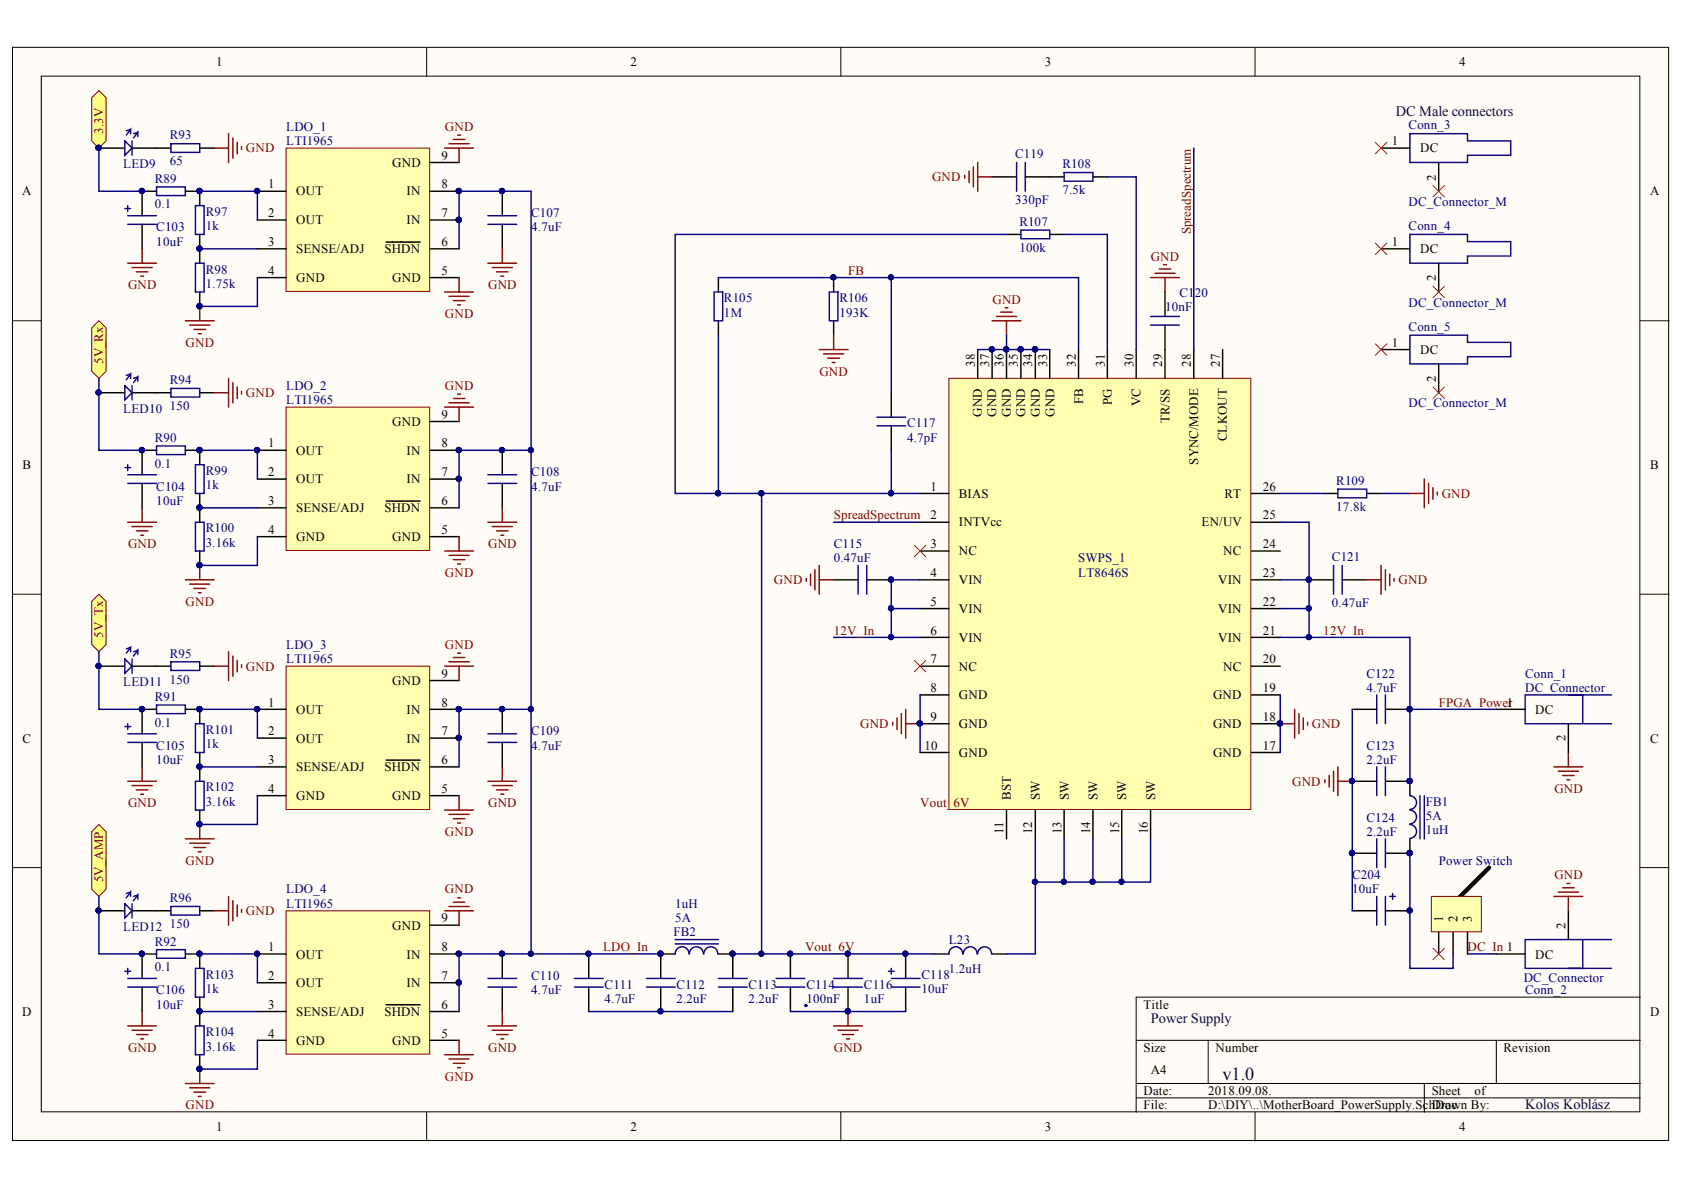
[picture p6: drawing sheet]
<svg xmlns="http://www.w3.org/2000/svg" width="297mm" height="210mm" viewBox="0 0 297 210" stroke-linecap="round" stroke-linejoin="round" font-family="sans-serif">
<defs><g id="words">
<text font-size="3.2" fill="#001b31" x="215.7" y="190.5">v1.0</text>
<g font-size="2.5" fill="#001b31">
<text x="246.2" y="20.5">DC Male connectors</text>
<text x="203" y="180.4">Power Supply</text>
<text x="269" y="195.6">Kolos Koblász</text>
</g>
<g font-size="2.3">
<text x="38.1" y="11.7">1</text>
<text x="111.2" y="11.7">2</text>
<text x="184.3" y="11.7">3</text>
<text x="257.4" y="11.7">4</text>
<text x="69.2" y="29.4">GND</text>
<text x="77.9" y="28.1">9</text>
<text x="245.5" y="25.6">1</text>
<text x="250.5" y="26.9">DC</text>
<text x="3.9" y="34.5">A</text>
<text x="47.3" y="33.2">1</text>
<text x="52.3" y="34.5">OUT</text>
<text x="71.7" y="34.5">IN</text>
<text x="77.9" y="33.2">8</text>
<text x="253.3" y="31.9" transform="rotate(-90 253.3 31.9)">2</text>
<text x="291.1" y="34.5">A</text>
<text x="47.3" y="38.3">2</text>
<text x="52.3" y="39.5">OUT</text>
<text x="71.7" y="39.5">IN</text>
<text x="77.9" y="38.3">7</text>
<text x="47.3" y="43.4">3</text>
<text x="52.3" y="44.7">SENSE/ADJ</text>
<text x="67.8" y="44.7">SHDN</text>
<text x="77.9" y="43.4">6</text>
<text x="245.5" y="43.4">1</text>
<text x="250.5" y="44.7">DC</text>
<text x="47.3" y="48.5">4</text>
<text x="52.3" y="49.8">GND</text>
<text x="69.2" y="49.8">GND</text>
<text x="77.9" y="48.5">5</text>
<text x="253.3" y="49.6" transform="rotate(-90 253.3 49.6)">2</text>
<text x="171.9" y="64.7" transform="rotate(-90 171.9 64.7)">38</text>
<text x="174.5" y="64.7" transform="rotate(-90 174.5 64.7)">37</text>
<text x="177" y="64.7" transform="rotate(-90 177 64.7)">36</text>
<text x="179.5" y="64.7" transform="rotate(-90 179.5 64.7)">35</text>
<text x="182.1" y="64.7" transform="rotate(-90 182.1 64.7)">34</text>
<text x="184.7" y="64.7" transform="rotate(-90 184.7 64.7)">33</text>
<text x="189.8" y="64.7" transform="rotate(-90 189.8 64.7)">32</text>
<text x="194.9" y="64.7" transform="rotate(-90 194.9 64.7)">31</text>
<text x="199.9" y="64.7" transform="rotate(-90 199.9 64.7)">30</text>
<text x="205" y="64.7" transform="rotate(-90 205 64.7)">29</text>
<text x="210.1" y="64.7" transform="rotate(-90 210.1 64.7)">28</text>
<text x="215.2" y="64.7" transform="rotate(-90 215.2 64.7)">27</text>
<text x="245.5" y="61.2">1</text>
<text x="250.5" y="62.4">DC</text>
<text x="191" y="71.3" transform="rotate(-90 191 71.3)">FB</text>
<text x="196.1" y="71.4" transform="rotate(-90 196.1 71.4)">PG</text>
<text x="201.2" y="71.7" transform="rotate(-90 201.2 71.7)">VC</text>
<text x="253.3" y="67.3" transform="rotate(-90 253.3 67.3)">2</text>
<text x="69.2" y="75.1">GND</text>
<text x="77.9" y="73.9">9</text>
<text x="173.2" y="73.5" transform="rotate(-90 173.2 73.5)">GND</text>
<text x="175.7" y="73.5" transform="rotate(-90 175.7 73.5)">GND</text>
<text x="178.3" y="73.5" transform="rotate(-90 178.3 73.5)">GND</text>
<text x="180.8" y="73.5" transform="rotate(-90 180.8 73.5)">GND</text>
<text x="183.4" y="73.5" transform="rotate(-90 183.4 73.5)">GND</text>
<text x="186" y="73.5" transform="rotate(-90 186 73.5)">GND</text>
<text x="206.3" y="74.6" transform="rotate(-90 206.3 74.6)">TR/SS</text>
<text x="216.4" y="77.8" transform="rotate(-90 216.4 77.8)">CLKOUT</text>
<text x="4" y="82.7">B</text>
<text x="47.3" y="78.9">1</text>
<text x="47.3" y="84">2</text>
<text x="52.3" y="80.2">OUT</text>
<text x="71.7" y="80.2">IN</text>
<text x="77.9" y="84">7</text>
<text x="77.9" y="78.9">8</text>
<text x="211.3" y="82" transform="rotate(-90 211.3 82)">SYNC/MODE</text>
<text x="291.1" y="82.7">B</text>
<text x="47.3" y="89.1">3</text>
<text x="52.3" y="85.3">OUT</text>
<text x="71.7" y="85.3">IN</text>
<text x="77.9" y="89.1">6</text>
<text x="164.2" y="86.5">1</text>
<text x="169.1" y="87.8">BIAS</text>
<text x="216" y="87.8">RT</text>
<text x="222.8" y="86.5">26</text>
<text x="47.3" y="94.1">4</text>
<text x="52.3" y="90.3">SENSE/ADJ</text>
<text x="52.3" y="95.4">GND</text>
<text x="67.8" y="90.3">SHDN</text>
<text x="69.2" y="95.4">GND</text>
<text x="77.9" y="94.1">5</text>
<text x="164.2" y="91.6">2</text>
<text x="169.1" y="92.9">INTVcc</text>
<text x="211.9" y="92.9">EN/UV</text>
<text x="222.8" y="91.6">25</text>
<text x="164.2" y="96.7">3</text>
<text x="164.2" y="101.7">4</text>
<text x="169.1" y="97.9">NC</text>
<text x="215.7" y="97.9">NC</text>
<text x="222.8" y="101.7">23</text>
<text x="222.8" y="96.7">24</text>
<text x="164.2" y="106.9">5</text>
<text x="169.1" y="103">VIN</text>
<text x="214.9" y="103">VIN</text>
<text x="222.8" y="106.9">22</text>
<text x="164.2" y="112">6</text>
<text x="169.1" y="108.2">VIN</text>
<text x="169.1" y="113.2">VIN</text>
<text x="214.9" y="113.2">VIN</text>
<text x="214.9" y="108.2">VIN</text>
<text x="222.8" y="112">21</text>
<text x="77.9" y="119.6">9</text>
<text x="164.2" y="117">7</text>
<text x="169.1" y="118.3">NC</text>
<text x="215.7" y="118.3">NC</text>
<text x="222.8" y="117">20</text>
<text x="47.3" y="124.6">1</text>
<text x="52.3" y="125.9">OUT</text>
<text x="69.2" y="120.8">GND</text>
<text x="71.7" y="125.9">IN</text>
<text x="77.9" y="124.6">8</text>
<text x="164.2" y="122.1">8</text>
<text x="169.1" y="123.4">GND</text>
<text x="214" y="123.4">GND</text>
<text x="222.8" y="122.1">19</text>
<text x="270.8" y="125.9">DC</text>
<text x="4" y="131">C</text>
<text x="47.3" y="129.7">2</text>
<text x="52.3" y="131">OUT</text>
<text x="71.7" y="131">IN</text>
<text x="77.9" y="129.7">7</text>
<text x="164.2" y="127.2">9</text>
<text x="169.1" y="128.4">GND</text>
<text x="214" y="128.4">GND</text>
<text x="222.8" y="127.2">18</text>
<text x="276.1" y="130.7" transform="rotate(-90 276.1 130.7)">2</text>
<text x="291.1" y="131">C</text>
<text x="47.3" y="134.8">3</text>
<text x="52.3" y="136">SENSE/ADJ</text>
<text x="67.8" y="136">SHDN</text>
<text x="77.9" y="134.8">6</text>
<text x="163.1" y="132.2">10</text>
<text x="169.1" y="133.5">GND</text>
<text x="214" y="133.5">GND</text>
<text x="222.8" y="132.2">17</text>
<text x="47.3" y="139.8">4</text>
<text x="52.3" y="141.1">GND</text>
<text x="69.2" y="141.1">GND</text>
<text x="77.9" y="139.8">5</text>
<text x="178.3" y="141.1" transform="rotate(-90 178.3 141.1)">BST</text>
<text x="183.4" y="141.1" transform="rotate(-90 183.4 141.1)">SW</text>
<text x="188.5" y="141.1" transform="rotate(-90 188.5 141.1)">SW</text>
<text x="193.6" y="141.1" transform="rotate(-90 193.6 141.1)">SW</text>
<text x="198.7" y="141.1" transform="rotate(-90 198.7 141.1)">SW</text>
<text x="203.7" y="141.1" transform="rotate(-90 203.7 141.1)">SW</text>
<text x="177" y="147.2" transform="rotate(-90 177 147.2)">11</text>
<text x="182.1" y="147.2" transform="rotate(-90 182.1 147.2)">12</text>
<text x="187.2" y="147.2" transform="rotate(-90 187.2 147.2)">13</text>
<text x="192.3" y="147.2" transform="rotate(-90 192.3 147.2)">14</text>
<text x="197.4" y="147.2" transform="rotate(-90 197.4 147.2)">15</text>
<text x="202.5" y="147.2" transform="rotate(-90 202.5 147.2)">16</text>
<text x="47.3" y="167.8">1</text>
<text x="69.2" y="164">GND</text>
<text x="77.9" y="167.8">8</text>
<text x="77.9" y="162.7">9</text>
<text x="254.6" y="162.7" transform="rotate(-90 254.6 162.7)">1</text>
<text x="257.1" y="162.7" transform="rotate(-90 257.1 162.7)">2</text>
<text x="259.6" y="162.7" transform="rotate(-90 259.6 162.7)">3</text>
<text x="276.1" y="163.8" transform="rotate(-90 276.1 163.8)">2</text>
<text x="47.3" y="172.9">2</text>
<text x="52.3" y="169.1">OUT</text>
<text x="71.7" y="169.1">IN</text>
<text x="77.9" y="172.9">7</text>
<text x="270.8" y="169.1">DC</text>
<text x="3.9" y="179.2">D</text>
<text x="47.3" y="177.9">3</text>
<text x="52.3" y="174.1">OUT</text>
<text x="52.3" y="179.2">SENSE/ADJ</text>
<text x="67.8" y="179.2">SHDN</text>
<text x="71.7" y="174.1">IN</text>
<text x="77.9" y="177.9">6</text>
<text x="201.7" y="177.9">Title</text>
<text x="291.1" y="179.2">D</text>
<text x="47.3" y="183">4</text>
<text x="52.3" y="184.3">GND</text>
<text x="69.2" y="184.3">GND</text>
<text x="77.9" y="183">5</text>
<text x="201.7" y="185.6">Size</text>
<text x="214.4" y="185.6">Number</text>
<text x="265.2" y="185.6">Revision</text>
<text x="203" y="189.4">A4</text>
<text x="201.7" y="193.2">Date:</text>
<text x="201.7" y="195.7">File:</text>
<text x="213.1" y="193.2">2018.09.08.</text>
<text x="213.1" y="195.7">D:\DIY\..\MotherBoard_PowerSupply.SchDDrawn By:</text>
<text x="252.5" y="193.2">Sheet</text>
<text x="254.9" y="195.7">oc</text>
<text x="260.1" y="193.2">of</text>
<text x="38.1" y="199.5">1</text>
<text x="111.2" y="199.5">2</text>
<text x="184.3" y="199.5">3</text>
<text x="257.4" y="199.5">4</text>
</g>
<g font-size="2.3" fill="#800000">
<text x="18.2" y="23.6" transform="rotate(-90 18.2 23.6)">3.3V</text>
<text x="78.5" y="23.1">GND</text>
<text x="43.4" y="26.9">GND</text>
<text x="164.4" y="31.9">GND</text>
<text x="210.1" y="41.3" transform="rotate(-90 210.1 41.3)">SpreadSpectrum</text>
<text x="203" y="46">GND</text>
<text x="22.6" y="51">GND</text>
<text x="86.1" y="51">GND</text>
<text x="149.6" y="48.5">FB</text>
<text x="175.1" y="53.6">GND</text>
<text x="78.5" y="56.1">GND</text>
<text x="18.2" y="64.2" transform="rotate(-90 18.2 64.2)">5V_Rx</text>
<text x="32.7" y="61.2">GND</text>
<text x="43.4" y="70.1">GND</text>
<text x="78.5" y="68.8">GND</text>
<text x="144.5" y="66.2">GND</text>
<text x="254.3" y="87.8">GND</text>
<text x="147.1" y="91.6">SpreadSpectrum</text>
<text x="22.6" y="96.7">GND</text>
<text x="78.5" y="101.7">GND</text>
<text x="86.1" y="96.7">GND</text>
<text x="32.7" y="106.9">GND</text>
<text x="136.5" y="103">GND</text>
<text x="246.7" y="103">GND</text>
<text x="18.2" y="112.5" transform="rotate(-90 18.2 112.5)">5V_Tx</text>
<text x="147.1" y="112">12V_In</text>
<text x="233.4" y="112">12V_In</text>
<text x="43.4" y="118.3">GND</text>
<text x="78.5" y="114.5">GND</text>
<text x="253.8" y="124.6">FPGA_Power1</text>
<text x="151.7" y="128.4">GND</text>
<text x="231.4" y="128.4">GND</text>
<text x="22.6" y="142.4">GND</text>
<text x="86.1" y="142.4">GND</text>
<text x="162.3" y="142.4">Vout_6V</text>
<text x="227.9" y="138.6">GND</text>
<text x="274.2" y="139.8">GND</text>
<text x="78.5" y="147.4">GND</text>
<text x="18.2" y="155.6" transform="rotate(-90 18.2 155.6)">5V_AMP</text>
<text x="32.7" y="152.5">GND</text>
<text x="274.2" y="155.1">GND</text>
<text x="43.4" y="161.4">GND</text>
<text x="78.5" y="157.6">GND</text>
<text x="106.4" y="167.8">LDO_In</text>
<text x="142" y="167.8">Vout_6V</text>
<text x="258.9" y="167.8">DC_In 1</text>
<text x="22.6" y="185.6">GND</text>
<text x="86.1" y="185.6">GND</text>
<text x="147.1" y="185.6">GND</text>
<text x="78.5" y="190.6">GND</text>
<text x="32.7" y="195.7">GND</text>
</g>
<g font-size="2.3" fill="#000080">
<text x="50.5" y="23.1">LDO_1</text>
<text x="248.5" y="22.8">Conn_3</text>
<text x="21.7" y="29.7">LED9</text>
<text x="29.9" y="29.2">65</text>
<text x="29.9" y="24.6">R93</text>
<text x="50.5" y="25.6">LTI1965</text>
<text x="179" y="27.9">C119</text>
<text x="187.4" y="29.7">R108</text>
<text x="27.3" y="32.2">R89</text>
<text x="179" y="36">330pF</text>
<text x="187.4" y="34.2">7.5k</text>
<text x="27.3" y="36.8">0.1</text>
<text x="27.6" y="40.8">C103</text>
<text x="36.3" y="40.6">1k</text>
<text x="36.3" y="38">R97</text>
<text x="93.7" y="40.8">4.7uF</text>
<text x="93.7" y="38.3">C107</text>
<text x="179.8" y="39.8">R107</text>
<text x="248.5" y="36.3">DC_Connector_M</text>
<text x="248.5" y="40.6">Conn_4</text>
<text x="27.6" y="43.4">10uF</text>
<text x="179.8" y="44.4">100k</text>
<text x="36.3" y="50.8">1.75k</text>
<text x="36.3" y="48.3">R98</text>
<text x="127.7" y="53.3">R105</text>
<text x="148.1" y="53.3">R106</text>
<text x="208" y="52.3">C1</text>
<text x="210.8" y="52.3">20</text>
<text x="127.7" y="55.9">1M</text>
<text x="148.1" y="55.9">193K</text>
<text x="205.5" y="54.8">10nF</text>
<text x="248.5" y="54.1">DC_Connector_M</text>
<text x="248.5" y="58.4">Conn_5</text>
<text x="29.9" y="67.8">R94</text>
<text x="50.5" y="68.8">LDO_2</text>
<text x="50.5" y="71.3">LTI1965</text>
<text x="248.5" y="71.8">DC_Connector_M</text>
<text x="21.7" y="72.8">LED10</text>
<text x="27.3" y="77.9">R90</text>
<text x="29.9" y="72.3">150</text>
<text x="160" y="77.9">4.7pF</text>
<text x="160" y="75.4">C117</text>
<text x="27.3" y="82.5">0.1</text>
<text x="36.3" y="83.7">R99</text>
<text x="93.7" y="84">C108</text>
<text x="27.6" y="89.1">10uF</text>
<text x="27.6" y="86.5">C104</text>
<text x="36.3" y="86.3">1k</text>
<text x="93.7" y="86.5">4.7uF</text>
<text x="235.7" y="85.5">R109</text>
<text x="36.3" y="93.9">R100</text>
<text x="235.7" y="90.1">17.8k</text>
<text x="36.3" y="96.4">3.16k</text>
<text x="147.1" y="99.2">0.47uF</text>
<text x="147.1" y="96.7">C115</text>
<text x="190.2" y="99.2">SWPS_1</text>
<text x="190.2" y="101.7">LT8646S</text>
<text x="234.9" y="98.9">C121</text>
<text x="234.9" y="107.1">0.47uF</text>
<text x="29.9" y="116">R95</text>
<text x="50.5" y="114.5">LDO_3</text>
<text x="50.5" y="117">LTI1965</text>
<text x="241" y="119.6">C122</text>
<text x="269" y="119.6">Conn_1</text>
<text x="21.7" y="121.1">LED11</text>
<text x="27.3" y="123.6">R91</text>
<text x="29.9" y="120.6">150</text>
<text x="241" y="122.1">4.7uF</text>
<text x="269" y="122.1">DC_Connector</text>
<text x="27.3" y="128.2">0.1</text>
<text x="36.3" y="132">1k</text>
<text x="36.3" y="129.4">R101</text>
<text x="93.7" y="129.7">C109</text>
<text x="27.6" y="134.8">10uF</text>
<text x="27.6" y="132.2">C105</text>
<text x="93.7" y="132.2">4.7uF</text>
<text x="241" y="134.8">2.2uF</text>
<text x="241" y="132.2">C123</text>
<text x="36.3" y="142.1">3.16k</text>
<text x="36.3" y="139.6">R102</text>
<text x="251.5" y="142.1">FB1</text>
<text x="241" y="147.4">2.2uF</text>
<text x="241" y="144.9">C124</text>
<text x="251.5" y="144.7">5A</text>
<text x="251.5" y="147.2">1uH</text>
<text x="238.5" y="155.1">C204</text>
<text x="253.8" y="152.5">Power Switch</text>
<text x="29.9" y="159.1">R96</text>
<text x="50.5" y="157.6">LDO_4</text>
<text x="50.5" y="160.1">LTI1965</text>
<text x="119.1" y="160.1">1uH</text>
<text x="238.5" y="157.6">10uF</text>
<text x="21.7" y="164.3">LED12</text>
<text x="27.3" y="166.8">R92</text>
<text x="29.9" y="163.8">150</text>
<text x="118.8" y="165">FB2</text>
<text x="119.1" y="162.7">5A</text>
<text x="167.4" y="166.5">L23</text>
<text x="27.3" y="171.4">0.1</text>
<text x="36.3" y="172.6">R103</text>
<text x="93.7" y="172.9">C110</text>
<text x="162.5" y="172.6">C118</text>
<text x="167.4" y="171.6">1.2uH</text>
<text x="268.8" y="173.1">DC_Connector</text>
<text x="27.6" y="177.9">10uF</text>
<text x="27.6" y="175.4">C106</text>
<text x="36.3" y="175.2">1k</text>
<text x="93.7" y="175.4">4.7uF</text>
<text x="106.6" y="176.9">4.7uF</text>
<text x="106.6" y="174.4">C111</text>
<text x="119.3" y="176.9">2.2uF</text>
<text x="119.3" y="174.4">C112</text>
<text x="132" y="176.9">2.2uF</text>
<text x="132" y="174.4">C113</text>
<text x="142.2" y="176.9">100nF</text>
<text x="142.2" y="174.4">C114</text>
<text x="152.4" y="176.9">1uF</text>
<text x="152.4" y="174.4">C116</text>
<text x="162.5" y="175.2">10uF</text>
<text x="269" y="175.4">Conn_2</text>
<text x="36.3" y="185.3">3.16k</text>
<text x="36.3" y="182.8">R104</text>
</g>
</g></defs>
<g fill="#fffcf8" stroke="#000" stroke-width=".18">
<path d="M2.2 8.4h292.1v192.8h-292.1z"/>
<path d="M7.3 13.4h281.9v182.7h-281.9z"/>
</g>
<g fill="none" stroke="#000" stroke-width=".18">
<path d="M75.3 8.4v5M148.3 8.4v5M221.4 8.4v5M2.2 56.6h5.1M289.3 56.6h5.1M2.2 104.8h5.1M289.3 104.8h5.1M2.2 153h5.1M289.3 153h5.1M289.3 175.9h-88.9v20.3M75.3 196.2v5.1M148.3 196.2v5.1"/>
<path d="M200.4 183.5h88.9M200.4 191.1h88.9M200.4 193.7h88.9M213.1 183.5v7.6M221.4 196.2v5.1M251.2 191.1v5.1M263.9 183.5v7.6"/>
</g>
<path d="M167.4 66.7h53.2v76.1h-53.2z" fill="#ffffb0" stroke="#800000" stroke-width=".18"/>
<g fill="none" stroke="#000" stroke-width=".25">
<path d="M175 31.2h4.3M180.8 31.2h6.9M192.8 31.2h2.5M126.7 49v2.5M126.7 56.6v2.5M147 49v2.5M147 56.6v2.5M177.5 41.4h2.6M185.2 41.4h2.5M205.5 51.5v4.3M205.5 57.3v9.4M157.2 69.3v4.3"/>
<path d="M157.2 75.1v4.3M172.5 61.7v5M175 61.7v5M177.5 61.7v5M180.1 61.7v5M182.6 61.7v5M185.2 61.7v5M190.2 61.7v5M195.3 61.7v5M200.4 61.7v5M210.6 61.7v5M215.7 61.7v5"/>
<path d="M162.3 87h5.1M162.3 92.1h5.1M162.3 97.2h5.1M220.7 87h5.1M220.7 92.1h5.1M220.7 97.2h5.1M233.4 87h2.6M241.1 87h2.5M147 102.3h4.4M152.9 102.3h4.3M162.3 102.3h5.1M162.3 107.3h5.1"/>
<path d="M162.3 112.4h5.1M162.3 117.5h5.1M220.7 102.3h5.1M220.7 107.3h5.1M220.7 112.4h5.1M220.7 117.5h5.1M230.9 102.3h4.3M236.7 102.3h4.4M162.3 122.6h5.1M162.3 127.7h5.1M162.3 132.7h5.1M220.7 122.6h5.1"/>
<path d="M220.7 127.7h5.1M220.7 132.7h5.1M238.5 125.1h4.3M238.5 137.8h4.3M244.4 125.1h4.3M244.4 137.8h4.3M263.9 125.1h5.1M276.6 127.7v5M177.5 142.9v5.1M182.6 142.9v5.1M187.7 142.9v5.1M192.8 142.9v5.1"/>
<path d="M197.9 142.9v5.1M202.9 142.9v5.1M238.5 150.5h4.3M244.4 150.5h4.3M103.8 168.3v4.3M103.8 174.1v4.3M116.5 168.3v4.3M116.5 174.1v4.3M129.3 168.3v4.3M129.3 174.1v4.3M139.4 168.3v4.3M139.4 174.1v4.3"/>
<path d="M149.6 168.3v4.3M149.6 174.1v4.3M164.8 168.3h2.6M175 168.3h2.5"/>
</g>
<g fill="#000080" stroke="#000080" stroke-width=".18">
<circle cx="162.2" cy="127.6" r=".46"/>
<circle cx="225.8" cy="127.6" r=".46"/>
<circle cx="182.6" cy="61.6" r=".47"/>
<circle cx="180" cy="61.6" r=".46"/>
<circle cx="177.5" cy="61.6" r=".46"/>
<circle cx="174.9" cy="61.6" r=".46"/>
<circle cx="230.9" cy="107.3" r=".46"/>
<circle cx="230.8" cy="102.2" r=".46"/>
<circle cx="157.2" cy="107.3" r=".46"/>
<circle cx="157.2" cy="112.4" r=".46"/>
<circle cx="157.2" cy="48.9" r=".46"/>
<circle cx="187.7" cy="155.5" r=".46"/>
<circle cx="192.7" cy="155.5" r=".46"/>
<circle cx="197.8" cy="155.5" r=".46"/>
<circle cx="147" cy="48.9" r=".46"/>
<circle cx="149.5" cy="178.4" r=".46"/>
<circle cx="149.5" cy="168.2" r=".46"/>
<circle cx="142.2" cy="177.4" r=".22"/>
<circle cx="139.4" cy="168.2" r=".46"/>
<circle cx="157.2" cy="102.2" r=".46"/>
<circle cx="248.6" cy="125.1" r=".46"/>
<circle cx="238.5" cy="137.8" r=".46"/>
<circle cx="248.6" cy="137.8" r=".46"/>
<circle cx="238.5" cy="150.5" r=".46"/>
<circle cx="248.6" cy="150.5" r=".46"/>
<circle cx="103.8" cy="168.2" r=".46"/>
<circle cx="116.5" cy="178.4" r=".46"/>
<circle cx="116.5" cy="168.2" r=".46"/>
<circle cx="129.2" cy="168.2" r=".46"/>
<circle cx="230.9" cy="112.4" r=".46"/>
</g>
<g fill="none" stroke="#000080" stroke-width=".25">
<path d="M195.3 31.2h5.1v30.5M210.6 26.1v35.6M157.2 49v20.3M177.5 59.1v2.6M187.7 41.4h7.6v20.3M172.5 61.7h12.7M147 92.1h15.3M225.8 87h7.6M243.6 87h5.1M147 112.4h10.2M157.2 107.3h5.1M162.3 102.3h-5.1v10.1h5.1"/>
<path d="M225.8 107.3h5.1M225.8 102.3h5.1M230.9 112.4h17.8v12.7M162.3 122.6v10.1M225.8 122.6v10.1M187.7 148v7.6M192.8 148v7.6M197.9 148v7.6M103.8 178.4h25.5M169.8 168.3a1.22 1.22 0 0 0-1.2-1.3 1.22 1.22 0 0 0-1.2 1.3M172.4 168.3a1.22 1.22 0 0 0-1.3-1.3 1.22 1.22 0 0 0-1.2 1.3M174.9 168.3a1.22 1.22 0 0 0-1.2-1.3 1.22 1.22 0 0 0-1.2 1.3"/>
</g>
<g fill="none" stroke="#11037f" stroke-width=".25">
<path d="M179.3 28.7v5M180.8 28.7v5M187.7 30.4h5.1v1.6h-5.1zM126 51.5h1.5v5.1h-1.5zM146.3 51.5h1.5v5.1h-1.5zM180.1 40.6h5.1v1.5h-5.1zM202.9 57.3h5.1M202.9 55.8h5.1M154.7 75.1h5M154.7 73.6h5M151.4 99.7v5.1M152.9 99.7v5.1"/>
<path d="M235.2 99.7v5.1M236 86.3h5.1v1.5h-5.1zM236.7 99.7v5.1M242.8 122.6v5.1M242.8 135.3v5M244.4 122.6v5.1M244.4 135.3v5M276.6 122.6h-7.6v5.1h15.3M284.3 122.6h-7.7h2.6v5.1M242.8 148v5M244.4 148v5M101.3 174.1h5.1"/>
<path d="M101.3 172.6h5.1M114 174.1h5.1M114 172.6h5.1M126.7 174.1h5.1M126.7 172.6h5.1M136.9 174.1h5.1M136.9 172.6h5.1M147 174.1h5.1M147 172.6h5.1"/>
</g>
<g fill="none" stroke="#800000" stroke-width=".25">
<path d="M170.2 30.9v.6M170.9 30.2v2M171.7 29.4v3.6M172.5 28.7v5M172.5 31.2h2.5M147 59.1v2.6M175 56.6h5.1M175.8 55.8h3.5M176.5 55.1h2.1M177.3 54.3h.5M177.5 56.6v2.5M202.9 49h5.1"/>
<path d="M203.7 48.2h3.6M204.5 47.4h2M205.2 46.7h.5M205.5 49v2.5M144.5 61.7h5.1M145.3 62.4h3.5M146 63.2h2.1M146.8 63.9h.5M144.5 99.7v5.1M243.6 99.7v5.1M248.7 87h2.5M251.2 84.5v5.1"/>
<path d="M252 85.3v3.5M252.8 86v2.1M253.5 86.8v.5M142.2 102v.5M143 101.3v2M143.7 100.5v3.5M144.5 102.3h2.5M241.1 102.3h2.5M244.4 100.5v3.5M245.1 101.3v2M245.9 102v.5M157.5 127.4v.5"/>
<path d="M158.2 126.6v2.1M159 125.9v3.5M159.7 127.7h2.6M159.7 125.1v5.1M225.8 127.7h2.6M228.4 125.1v5.1M229.1 125.9v3.5M229.9 126.6v2.1M230.6 127.4v.5M233.7 137.6v.5M234.5 136.8v2M235.2 136v3.6"/>
<path d="M236 135.3v5M236 137.8h2.5M274.1 135.3h5.1M274.9 136h3.5M275.6 136.8h2.1M276.4 137.6h.5M276.6 132.7v2.6M149.6 178.4v2.6M147 181h5.1M147.8 181.7h3.6M148.6 182.5h2M149.3 183.2h.5"/>
</g>
<path d="M50.5 26.1h25.3v25.3h-25.3z" fill="#ffffb0" stroke="#800000" stroke-width=".18"/>
<g fill="none" stroke="#000" stroke-width=".25">
<path d="M35.2 33.7v2.6M45.4 33.7h5.1M45.4 38.8h5.1M75.9 33.7h5.1M75.9 38.8h5.1M75.9 28.7h5.1M88.6 33.7v4.4M88.6 39.6v4.3M35.2 41.4v5M35.2 51.5v2.5M45.4 43.9h5.1M45.4 49h5.1"/>
<path d="M68.1 42.7h6M75.9 43.9h5.1M75.9 49h5.1"/>
</g>
<g fill="#000080" stroke="#000080" stroke-width=".18">
<circle cx="45.3" cy="33.7" r=".46"/>
<circle cx="80.9" cy="38.8" r=".47"/>
<circle cx="80.9" cy="33.7" r=".46"/>
<circle cx="134.3" cy="87" r=".46"/>
<circle cx="126.7" cy="87" r=".46"/>
<circle cx="35.2" cy="54" r=".46"/>
<circle cx="35.2" cy="43.8" r=".46"/>
<circle cx="35.2" cy="33.7" r=".46"/>
<circle cx="88.5" cy="33.7" r=".46"/>
</g>
<path d="M35.2 33.7h10.2v5.1M35.2 43.9h10.2M45.4 49v5h-10.2M177.5 41.4h-58.4v45.6h15.2" fill="none" stroke="#000080" stroke-width=".25"/>
<g fill="none" stroke="#800000" stroke-width=".25">
<path d="M78.4 26.1h5.1M79.2 25.4h3.6M80 24.6h2M80.7 23.8h.5M81 26.1v2.6M32.7 56.6h5.1M33.5 57.3h3.5M34.2 58.1h2.1M35 58.9h.5M35.2 54v2.6M78.4 51.5h5.1M79.2 52.3h3.6"/>
<path d="M80 53h2M80.7 53.8h.5M81 49v2.5M86.1 46.4h5M86.8 47.2h3.6M87.6 48h2M88.3 48.7h.6M88.6 43.9v2.5"/>
</g>
<path d="M34.5 36.3h1.5v5.1h-1.5zM86.1 38.1h5M86.1 39.6h5M34.5 46.4h1.5v5.1h-1.5z" fill="none" stroke="#11037f" stroke-width=".25"/>
<path d="M50.5 71.8h25.3v25.3h-25.3z" fill="#ffffb0" stroke="#800000" stroke-width=".18"/>
<g fill="none" stroke="#000" stroke-width=".25">
<path d="M35.2 79.4v2.6M45.4 79.4h5.1M75.9 79.4h5.1M75.9 74.3h5.1M88.6 79.4v4.3M35.2 87v5.1M35.2 97.2v2.5M45.4 84.5h5.1M45.4 89.6h5.1M45.4 94.7h5.1M68.1 88.4h6M75.9 84.5h5.1"/>
<path d="M75.9 89.6h5.1M75.9 94.7h5.1M88.6 85.3v4.3"/>
</g>
<g fill="#000080" stroke="#000080" stroke-width=".18">
<circle cx="45.3" cy="79.4" r=".46"/>
<circle cx="80.9" cy="84.5" r=".46"/>
<circle cx="80.9" cy="79.4" r=".47"/>
<circle cx="35.2" cy="99.7" r=".46"/>
<circle cx="35.2" cy="89.5" r=".46"/>
<circle cx="35.2" cy="79.4" r=".46"/>
<circle cx="88.5" cy="79.4" r=".47"/>
</g>
<g fill="none" stroke="#800000" stroke-width=".25">
<path d="M78.4 71.8h5.1M79.2 71h3.6M80 70.3h2M80.7 69.5h.5M81 71.8v2.5M35.2 99.7v2.6M78.4 97.2h5.1M79.2 98h3.6M80 98.7h2M80.7 99.5h.5M81 94.7v2.5M86.1 92.1h5"/>
<path d="M86.8 92.9h3.6M87.6 93.6h2M88.3 94.4h.6M88.6 89.6v2.5M32.7 102.3h5.1M33.5 103h3.5M34.2 103.8h2.1M35 104.6h.5"/>
</g>
<path d="M34.5 92.1h1.5v5.1h-1.5zM34.5 82h1.5v5h-1.5zM86.1 83.7h5M86.1 85.3h5" fill="none" stroke="#11037f" stroke-width=".25"/>
<path d="M35.2 79.4h10.2v5.1M35.2 89.6h10.2M45.4 94.7v5h-10.2" fill="none" stroke="#000080" stroke-width=".25"/>
<path d="M50.5 117.5h25.3v25.3h-25.3z" fill="#ffffb0" stroke="#800000" stroke-width=".18"/>
<g fill="none" stroke="#000" stroke-width=".25">
<path d="M25.1 33.7h2.5M32.7 33.7h2.5M25.1 79.4h2.5M32.7 79.4h2.5M25.1 125.1h2.5M32.7 125.1h2.5v2.6M35.2 132.7v5.1M45.4 125.1h5.1M45.4 130.2h5.1M45.4 135.3h5.1M68.1 134.1h6M75.9 125.1h5.1"/>
<path d="M75.9 130.2h5.1M75.9 135.3h5.1M75.9 120h5.1M88.6 125.1v4.3M88.6 131v4.3M35.2 142.9v2.5M45.4 140.3h5.1M75.9 140.3h5.1"/>
</g>
<g fill="#000080" stroke="#000080" stroke-width=".18">
<circle cx="45.3" cy="125.1" r=".46"/>
<circle cx="80.9" cy="130.1" r=".46"/>
<circle cx="80.9" cy="125.1" r=".47"/>
<circle cx="35.2" cy="145.4" r=".46"/>
<circle cx="35.2" cy="135.2" r=".46"/>
<circle cx="35.2" cy="125.1" r=".46"/>
<circle cx="88.5" cy="125.1" r=".47"/>
<circle cx="25" cy="33.7" r=".46"/>
<circle cx="35.2" cy="33.7" r=".46"/>
<circle cx="25" cy="79.4" r=".46"/>
<circle cx="35.2" cy="79.4" r=".46"/>
<circle cx="25" cy="125.1" r=".46"/>
</g>
<g fill="none" stroke="#800000" stroke-width=".25">
<path d="M22.5 46.4h5.1M23.3 47.2h3.5M24.1 48h2M24.8 48.7h.5M25.1 43.9v2.5M22.5 92.1h5.1M23.3 92.9h3.5M24.1 93.6h2M24.8 94.4h.5M25.1 89.6v2.5M78.4 117.5h5.1M79.2 116.7h3.6"/>
<path d="M80 116h2M80.7 115.2h.5M81 117.5v2.5M22.5 137.8h5.1M23.3 138.6h3.5M24.1 139.3h2M25.1 135.3v2.5M86.1 137.8h5M86.8 138.6h3.6M87.6 139.3h2M88.6 135.3v2.5M24.8 140.1h.5"/>
<path d="M32.7 148h5.1M33.5 148.7h3.5M34.2 149.5h2.1M35 150.2h.5M35.2 145.4v2.6M78.4 142.9h5.1M79.2 143.6h3.6M80 144.4h2M80.7 145.2h.5M81 140.3v2.6M88.3 140.1h.6"/>
</g>
<path d="M27.6 33h5.1v1.5h-5.1zM27.6 78.7h5.1v1.5h-5.1zM27.6 124.4h5.1v1.5h-5.1zM34.5 137.8h1.5v5.1h-1.5zM34.5 127.7h1.5v5h-1.5zM86.1 129.4h5M86.1 131h5" fill="none" stroke="#11037f" stroke-width=".25"/>
<path d="M35.2 125.1h10.2v5.1M35.2 135.3h10.2M45.4 140.3v5.1h-10.2" fill="none" stroke="#000080" stroke-width=".25"/>
<path d="M50.5 160.7h25.3v25.2h-25.3z" fill="#ffffb0" stroke="#800000" stroke-width=".18"/>
<g fill="none" stroke="#000" stroke-width=".25">
<path d="M25.1 168.3h2.5M32.7 168.3h2.5v2.5M35.2 175.9v5.1M45.4 168.3h5.1M45.4 173.3h5.1M45.4 178.4h5.1M68.1 177.2h6M75.9 168.3h5.1M75.9 173.3h5.1M75.9 178.4h5.1M75.9 163.2h5.1M88.6 168.3v4.3"/>
<path d="M88.6 174.1v4.3M116.5 168.3h2.6M126.7 168.3h2.6M35.2 186v2.6M45.4 183.5h5.1M75.9 183.5h5.1"/>
</g>
<g fill="#000080" stroke="#000080" stroke-width=".18">
<circle cx="45.3" cy="168.2" r=".46"/>
<circle cx="80.9" cy="173.3" r=".47"/>
<circle cx="80.9" cy="168.2" r=".46"/>
<circle cx="35.2" cy="188.5" r=".46"/>
<circle cx="35.2" cy="178.4" r=".46"/>
<circle cx="35.2" cy="168.2" r=".46"/>
<circle cx="88.5" cy="168.2" r=".46"/>
<circle cx="25" cy="168.2" r=".46"/>
<circle cx="93.6" cy="125.1" r=".46"/>
<circle cx="88.5" cy="125.1" r=".47"/>
<circle cx="80.9" cy="125.1" r=".47"/>
<circle cx="80.9" cy="130.1" r=".46"/>
<circle cx="93.6" cy="79.4" r=".46"/>
<circle cx="88.5" cy="79.4" r=".47"/>
<circle cx="80.9" cy="79.4" r=".47"/>
<circle cx="80.9" cy="84.5" r=".46"/>
<circle cx="116.5" cy="168.2" r=".46"/>
<circle cx="129.2" cy="168.2" r=".46"/>
</g>
<g fill="none" stroke="#800000" stroke-width=".25">
<path d="M79.2 159.9h3.6M80 159.1h2M80.7 158.4h.5M25.1 178.4v2.6M78.4 160.7h5.1M81 160.7v2.5M88.6 178.4v2.6M22.5 181h5.1M23.3 181.7h3.5M24.1 182.5h2M24.8 183.2h.5M32.7 191.1h5.1"/>
<path d="M33.5 191.9h3.5M34.2 192.6h2.1M35 193.4h.5M35.2 188.6v2.5M78.4 186h5.1M79.2 186.8h3.6M80 187.6h2M80.7 188.3h.5M81 183.5v2.5M86.1 181h5M86.8 181.7h3.6M87.6 182.5h2"/>
<path d="M88.3 183.2h.6"/>
</g>
<path d="M27.6 167.5h5.1v1.5h-5.1zM34.5 170.8h1.5v5.1h-1.5zM86.1 172.6h5M86.1 174.1h5M119.1 165.7h7.6M119.1 166.5h7.6M34.5 181h1.5v5h-1.5z" fill="none" stroke="#11037f" stroke-width=".25"/>
<path d="M93.7 79.4h-12.7v10.2M93.7 125.1h-12.7v10.2M35.2 168.3h10.2v5M35.2 178.4h10.2M121.5 168.3a1.22 1.22 0 0 0-1.2-1.3 1.22 1.22 0 0 0-1.2 1.3M124.1 168.3a1.23 1.23 0 0 0-1.3-1.3 1.23 1.23 0 0 0-1.2 1.3M126.6 168.3a1.23 1.23 0 0 0-1.2-1.3 1.23 1.23 0 0 0-1.3 1.3M45.4 183.5v5.1h-10.2" fill="none" stroke="#000080" stroke-width=".25"/>
<path d="M16.2 17.2l1.2-1.2 1.3 1.2v7.7l-1.3 1.2-1.2-1.2z" fill-rule="evenodd" fill="#ffff80" stroke="#800000" stroke-width=".18"/>
<g fill="#000080" stroke="#000080" stroke-width=".18">
<circle cx="17.4" cy="26.1" r=".46"/>
<circle cx="25" cy="33.7" r=".46"/>
</g>
<path d="M17.4 26.1v7.6h7.7" fill="none" stroke="#000080" stroke-width=".25"/>
<g fill="#ffff80" stroke="#800000" stroke-width=".18">
<path d="M16.2 57.8l1.2-1.2 1.3 1.2v7.7l-1.3 1.2-1.2-1.2z" fill-rule="evenodd"/>
<path d="M16.2 106.1l1.2-1.3 1.3 1.3v7.6l-1.3 1.3-1.2-1.3z" fill-rule="evenodd"/>
<path d="M16.2 146.7l1.2-1.3 1.3 1.3v10.1l-1.3 1.3-1.2-1.3z" fill-rule="evenodd"/>
</g>
<g fill="none" stroke="#000" stroke-width=".25">
<path d="M17.4 26.1h4.5M23.2 26.1h7M35.2 26.1h2.6M17.4 69.3h4.5M23.2 69.3h7M35.2 69.3h2.6M17.4 117.5h4.5M23.2 117.5h7M35.2 117.5h2.6M17.4 160.7h4.5M23.2 160.7h7M35.2 160.7h2.6"/>
<path d="M263.9 168.3h5.1M276.6 160.7v5"/>
</g>
<g fill="none" stroke="#11037f" stroke-width=".25">
<path d="M22 24.9l1.3 1.2-1.3 1.3zM23 23.6v-.8l-.7 1M23 22.8l-.7 .3M23.3 24.9v2.5M24.3 24.1v-.8l-.8 1M24.3 23.3l-.8 .3M30.2 25.4h5v1.5h-5zM22 68l1.3 1.3-1.3 1.2zM23 66.7v-.7l-.7 1M23 66l-.7 .2M23.3 68v2.5M24.3 67.2v-.7l-.8 1"/>
<path d="M24.3 66.5l-.8 .2M30.2 68.5h5v1.5h-5zM22 116.2l1.3 1.3-1.3 1.3zM23 115v-.8l-.7 1M23 114.2l-.7 .3M23.3 116.2v2.6M24.3 115.5v-.8l-.8 1M24.3 114.7l-.8 .3M30.2 116.7h5v1.6h-5zM22 159.4l1.3 1.3-1.3 1.2zM23 158.1v-.7l-.7 1M23 157.4l-.7 .2"/>
<path d="M23.3 159.4v2.5M24.3 158.6v-.7l-.8 1M24.3 157.9l-.8 .2M30.2 159.9h5v1.5h-5zM279.2 165.7v5.1h-2.6h7.7M284.3 165.7h-15.3v5.1h7.6"/>
</g>
<g fill="#000080" stroke="#000080" stroke-width=".18">
<circle cx="17.4" cy="69.2" r=".46"/>
<circle cx="17.4" cy="117.5" r=".47"/>
<circle cx="17.4" cy="160.6" r=".46"/>
<circle cx="17.4" cy="26.1" r=".46"/>
<circle cx="126.7" cy="87" r=".46"/>
<circle cx="116.5" cy="168.2" r=".46"/>
<circle cx="103.8" cy="168.2" r=".46"/>
<circle cx="93.6" cy="168.2" r=".46"/>
<circle cx="157.2" cy="87" r=".46"/>
<circle cx="80.9" cy="38.8" r=".47"/>
<circle cx="80.9" cy="33.7" r=".46"/>
<circle cx="88.5" cy="33.7" r=".46"/>
<circle cx="93.6" cy="79.4" r=".46"/>
<circle cx="93.6" cy="125.1" r=".46"/>
<circle cx="88.5" cy="168.2" r=".46"/>
<circle cx="80.9" cy="168.2" r=".46"/>
<circle cx="80.9" cy="173.3" r=".47"/>
<circle cx="182.6" cy="155.5" r=".46"/>
<circle cx="134.3" cy="87" r=".46"/>
<circle cx="134.3" cy="168.2" r=".46"/>
<circle cx="147" cy="48.9" r=".46"/>
<circle cx="157.2" cy="48.9" r=".46"/>
<circle cx="197.8" cy="155.5" r=".46"/>
<circle cx="192.7" cy="155.5" r=".46"/>
<circle cx="187.7" cy="155.5" r=".46"/>
</g>
<g fill="none" stroke="#800000" stroke-width=".25">
<path d="M37.8 26.1h2.5M40.3 23.6v5.1M41.1 24.3v3.6M41.8 25.1v2M42.6 25.9v.5M37.8 69.3h2.5M40.3 66.7v5.1M41.1 67.5v3.5M41.8 68.3v2M42.6 69v.5M37.8 117.5h2.5M40.3 115v5"/>
<path d="M41.1 115.7v3.6M41.8 116.5v2M42.6 117.2v.6M40.3 158.1v5.1M41.1 158.9v3.5M41.8 159.6v2.1M37.8 160.7h2.5M42.6 160.4v.5"/>
</g>
<path d="M81 43.9v-10.2h12.7v134.6h-12.7v10.1M126.7 49h63.5v12.7M126.7 59.1v27.9M157.2 79.4v7.6M162.3 87h-28v81.3M182.6 155.6v12.7h-5.1M182.6 148v7.6h20.3v-7.6M93.7 168.3h22.8" fill="none" stroke="#000080" stroke-width=".25"/>
<path d="M262.7 153l-7.7 7.7" fill="none" stroke="#000" stroke-width=".76"/>
<path d="M252.5 158.1h8.8v6.3h-8.8z" fill="#ffffb0" stroke="#800000" stroke-width=".18"/>
<g fill="none" stroke="#000" stroke-width=".25">
<path d="M25.1 33.7v4.4M25.1 39.6v4.3M243.6 26.1h5.1M253.8 28.7v5M243.6 43.9h5.1M253.8 46.4v5.1M25.1 79.4v4.3M243.6 61.7h5.1M253.8 64.2v5.1M25.1 85.3v4.3M25.1 125.1v4.3M25.1 131v4.3"/>
<path d="M248.7 137.8v2.5M248.7 148v2.5M25.1 168.3v4.3M25.1 174.1v4.3M159.7 168.3v4.3M159.7 174.1v4.3M238.5 160.7h4.3M244.4 160.7h4.3M253.8 164.5v3.8M256.3 164.5v3.8M258.9 164.5v3.8"/>
</g>
<g fill="none" stroke="#f00" stroke-width=".18">
<path d="M242.6 25.1l2 2M244.6 25.1l-2 2M252.8 32.7l2 2.1M254.8 32.7l-2 2.1M242.6 42.9l2 2M244.6 42.9l-2 2M252.8 50.5l2 2M254.8 50.5l-2 2M242.6 60.6l2 2.1M244.6 60.6l-2 2.1M252.8 68.3l2 2M254.8 68.3l-2 2"/>
<path d="M161.3 96.2l2 2M163.3 96.2l-2 2M161.3 116.5l2 2M163.3 116.5l-2 2M252.8 167.3l2 2M254.8 167.3l-2 2"/>
</g>
<g fill="none" stroke="#000080" stroke-width=".25">
<path d="M17.4 66.7v12.7h7.7M225.8 92.1h5.1v20.3h-5.1M17.4 115v10.1h7.7M238.5 125.1v35.6M263.9 125.1h-15.2v12.7M17.4 158.1v10.2h7.7M248.7 140.3a1.22 1.22 0 0 1 1.2 1.3 1.22 1.22 0 0 1-1.2 1.2M248.7 142.9a1.22 1.22 0 0 1 1.2 1.2 1.22 1.22 0 0 1-1.2 1.2M248.7 145.4a1.23 1.23 0 0 1 1.2 1.3 1.23 1.23 0 0 1-1.2 1.2M248.7 150.5v20.3h7.6v-2.5M129.3 168.3h35.5M139.4 178.4h20.3"/>
<path d="M258.9 168.3h5"/>
</g>
<g fill="#000080" stroke="#000080" stroke-width=".18">
<circle cx="230.8" cy="102.2" r=".46"/>
<circle cx="230.9" cy="107.3" r=".46"/>
<circle cx="230.9" cy="112.4" r=".46"/>
<circle cx="248.6" cy="125.1" r=".46"/>
<circle cx="248.6" cy="137.8" r=".46"/>
<circle cx="248.6" cy="160.6" r=".46"/>
<circle cx="248.6" cy="150.5" r=".46"/>
<circle cx="25" cy="168.2" r=".46"/>
<circle cx="17.4" cy="160.6" r=".46"/>
<circle cx="25" cy="125.1" r=".46"/>
<circle cx="17.4" cy="117.5" r=".47"/>
<circle cx="25" cy="33.7" r=".46"/>
<circle cx="25" cy="79.4" r=".46"/>
<circle cx="17.4" cy="69.2" r=".46"/>
<circle cx="129.2" cy="168.2" r=".46"/>
<circle cx="134.3" cy="168.2" r=".46"/>
<circle cx="139.4" cy="168.2" r=".46"/>
<circle cx="149.5" cy="168.2" r=".46"/>
<circle cx="159.7" cy="168.2" r=".46"/>
<circle cx="149.5" cy="178.4" r=".46"/>
<circle cx="238.5" cy="137.8" r=".46"/>
<circle cx="238.5" cy="150.5" r=".46"/>
</g>
<path d="M274.1 158.1h5.1M274.9 157.4h3.5M275.6 156.6h2.1M276.4 155.8h.5M276.6 158.1v2.6" fill="none" stroke="#800000" stroke-width=".25"/>
<g fill="none" stroke="#11037f" stroke-width=".25">
<path d="M22 36.8h1M22.5 36.3v1M22.5 39.6h5.1M22.5 38.1h5.1M248.7 23.6h10.2v1.3h7.6v2.5h-7.6v1.3h-10.2zM248.7 41.4h10.2v1.2h7.6v2.6h-7.6v1.2h-10.2zM248.7 59.1h10.2v1.3h7.6v2.5h-7.6v1.3h-10.2zM22 82.5h1M22.5 82v1M22.5 85.3h5.1M22.5 83.7h5.1M22 128.2h1"/>
<path d="M22.5 127.7v1M22.5 131h5.1M22.5 129.4h5.1M242.8 158.1v5.1M244.4 158.1v5.1M245.1 158.1h1M245.6 157.6v1M250.5 140.3v7.7M251.2 140.3v7.7M22 171.3h1M22.5 174.1h5.1M22.5 172.6h5.1"/>
<path d="M22.5 170.8v1M156.7 171.3h1M157.2 174.1h5.1M157.2 172.6h5.1M157.2 170.8v1"/>
</g>
<use href="#words"/>
</svg>
